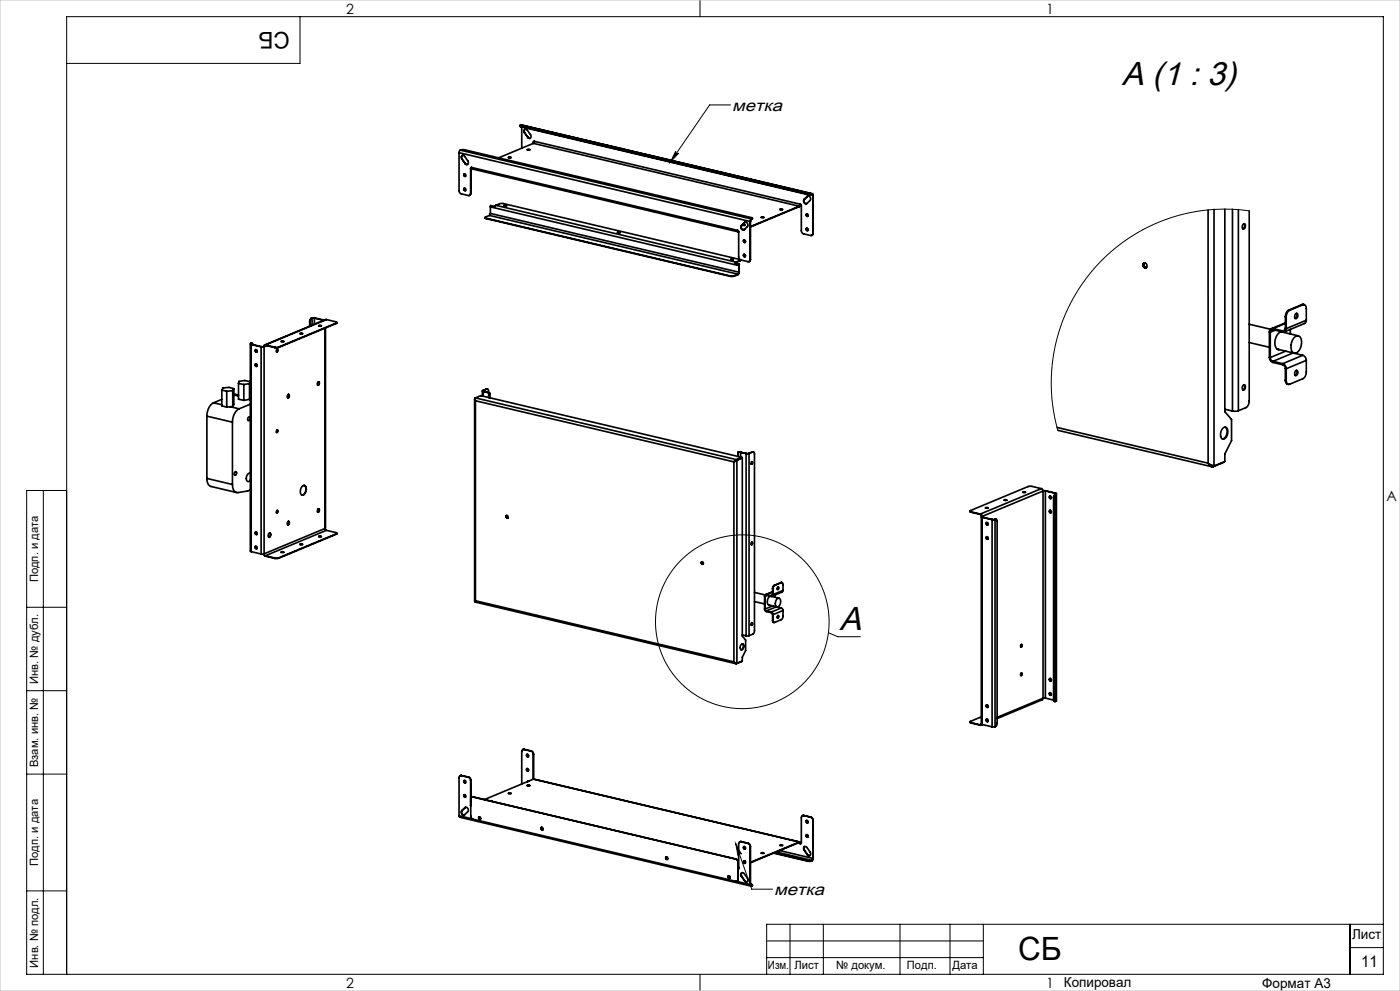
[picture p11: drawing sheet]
<svg xmlns="http://www.w3.org/2000/svg" width="420mm" height="297mm" viewBox="0 0 420 297" stroke-linecap="round" stroke-linejoin="round" font-family="sans-serif">
<defs><g id="words">
<g font-size="10">
<text x="336.5" y="25.3">А (1 : 3)</text>
<text x="251.8" y="188.8">А</text>
</g>
<text font-size="9.6" x="305.4" y="287.8">СБ</text>
<text font-size="6.9" x="86.9" y="9.4" transform="rotate(-180 86.9 9.4)">СБ</text>
<g font-size="5">
<text x="219.7" y="33.1">метка</text>
<text x="232.3" y="268.2">метка</text>
</g>
<text font-size="4.8" x="408.3" y="289.7">11</text>
<g font-size="4.2">
<text x="103.8" y="4.2">2</text>
<text x="313.8" y="4.2">1</text>
<text x="415.9" y="150.2">A</text>
<text x="103.8" y="296.2">2</text>
<text x="313.8" y="296.2">1</text>
</g>
<g font-size="4.1">
<text x="405.6" y="281.5">Лист</text>
<text x="319.2" y="295.9">Копировал</text>
<text x="378.7" y="296">Формат А3</text>
</g>
<g font-size="3.4">
<text x="11.4" y="174.5" transform="rotate(-90 11.4 174.5)">Подп. и дата</text>
<text x="11.4" y="205" transform="rotate(-90 11.4 205)">Инв. № дубл.</text>
<text x="11.4" y="229.9" transform="rotate(-90 11.4 229.9)">Взам. инв. №</text>
<text x="11.4" y="259.5" transform="rotate(-90 11.4 259.5)">Подп. и дата</text>
<text x="11.4" y="290" transform="rotate(-90 11.4 290)">Инв. № подл.</text>
<text x="230.4" y="290.4">Изм.</text>
<text x="238.3" y="290.4">Лист</text>
<text x="250.9" y="290.4">№ докум.</text>
<text x="272.1" y="290.4">Подп.</text>
<text x="285.7" y="290.5">Дата</text>
</g>
</g></defs>
<g fill="none" stroke="#000" stroke-width=".3">
<path d="M90 5v14h-70M210 0v5M219.1 31.5h-6.2l-11.7 17M202.7 45.3a.54 .54 0 0 0 .2 .7 .54 .54 0 0 0 .7-.1l-2.4 2.6zM374.8 63.2l-6.5-.5-6.4 .3-6.5 1.1-6.1 1.8-5.9 2.7-5.6 3.3-5.1 4.1-4.5 4.5-4 5.2-3.2 5.6-2.6 5.9-1.8 6.2-1 6.4-.2 6.5 .6 6.4 1.4 6.3M13 147v145M20 147h-12v145h407v-287h-395v287M8 182h12M248.5 189.6l2.8 1.2h6.8M8 207h12M8 232h12M220.7 252.9l1.7 3.1a.54 .54 0 0 0-.7-.3 .54 .54 0 0 0-.3 .7z"/>
<path d="M220.7 252.9l4.8 13.6h6.3M8 267h12M237 277v15M247 277v15M270 277v15M285 277v15M295 277v15M405 277v15M415 277h-185v15M210 292v5M230 282h65M230 287h65"/>
<path d="M405 284h10"/>
<circle cx="222.7" cy="186.3" r="26"/>
</g>
<path d="M0 0h420v297h-420z" fill="none" stroke="#c0c0c0" stroke-width=".3"/>
<path d="M202.7 45.3a.54 .54 0 0 0 .2 .7 .54 .54 0 0 0 .7-.1l-2.4 2.6zM220.7 252.9l1.7 3.1a.54 .54 0 0 0-.7-.3 .54 .54 0 0 0-.3 .7z" fill="#000"/>
<g fill="none" stroke="#000" stroke-width=".5">
<path d="M155.9 37.7l.4 .3M156.2 37.4l-.3 .2 .4 .3M156.2 37.4l87.5 20.7M156.2 37.4l87.4 20.7M156.3 37.9l86 20.3M156.3 37.9v.1M156.3 38l86 20.3M156.5 38v6.4M157.4 39.8a.6 .6 0 0 1-.1-.9 .6 .6 0 0 1 .9 .1l.9 1.4a.6 .6 0 0 1 .1 .9 .6 .6 0 0 1-.9-.1M157.4 39.8l.9 1.4M157.4 39.8h.1M157.4 39.8l1 1.3"/>
<path d="M157.5 38.7l-.2 .5 .1 .6M137.7 45.8v11.5l.6 .8 2.2 .5a.56 .56 0 0 0 .7-.6M137.7 45.8l87.4 20.6M138.1 45l-.4 .8M138.1 45l1.3-.1 86 20.3 .3 .2-.1 .2M138.1 45l87.3 20.6M138.6 47.7a.6 .6 0 0 1-.1-1 .6 .6 0 0 1 .9 .2l.9 1.3a.6 .6 0 0 1 .1 .9 .6 .6 0 0 1-.9-.1M138.6 47.7l.9 1.3M138.6 47.6v.1M138.6 47.6l1 1.4M138.7 46.6l-.2 .4 .1 .6M139.3 52.1a.44 .44 0 0 0-.1 .5 .44 .44 0 0 0 .4 .3"/>
<path d="M139.3 56.4a.44 .44 0 0 0-.1 .5 .44 .44 0 0 0 .4 .2M139.6 49l.6 .3M139.6 49h-.1M141.2 50.5v7.5M141.3 57.9l-.5 .7M141.3 50.5v7.4M141.3 50.5h-.1M141.3 57.9l-.1 .1M141.4 50.2l-.1 .3M141.5 50.2l-.3 .3M141.5 50.2l.2 .5 79.8 18.8M141.5 50.2l79.8 18.8"/>
<path d="M152.5 47.2l.1-.1a.36 .36 0 0 1 .4-.1 .36 .36 0 0 1 .2 .3zM152.6 47.3h.7M158.2 44.8a.36 .36 0 0 1 .4-.2 .36 .36 0 0 1 .3 .3zM158.2 44.9h.7M158.4 41.1l.7 .3M158.4 41.1l-.1 .1M158.6 44.9l-.1 .1M160 42.7v.3M160 43l-10.4 4.3M160 43l79.8 18.8M160.1 42.6v.3M160.1 42.6l-.1 .1"/>
<path d="M160.2 42.4l-.1 .2M160.3 42.4l-.3 .3M160.3 42.4l-.3 .6M160.3 42.4l79.8 18.8M199.1 47.8l.6 .1M199.1 47.8l.1 .1M199.1 47.8l1.1 .1M199.2 47.8l.4 .1M199.6 47.9h.1M199.6 47.9h.2M199.7 47.9l.3 .1M199.7 47.9v.1"/>
<path d="M199.8 47.9v.1M199.8 47.9l.2 .1M200 48h.1M241.3 59.7a.81 .81 0 0 0-.1 .9 .81 .81 0 0 0 .8 .4M241.3 59.7l-.1 .1M242.2 58.9a.75 .75 0 0 1 .9 .2 .75 .75 0 0 1-.1 1l-.9 .9a.75 .75 0 0 1-.9-.3 .75 .75 0 0 1 0-.9M242.2 58.9l-1 .9M242.3 58.8l-.1 .1M242.3 58.8l-1 .9M242.3 58.2v.1M242.4 58.8h-.1M243 58.3l.9 .3"/>
<path d="M243.4 58.3h-1.1M243.4 58.1l-1.1 .1M243.4 58.1v.2M243.6 58.1h.2l.1 .4M243.6 58.2l.3 .4M243.6 58.1v.1M243.6 58.1h-.2M243.6 58.2l-.2 .1M243.9 58.6v11.3M243.9 58.5v11.4M243.9 58.5v.1M145.5 65.2l.4 .3"/>
<path d="M145.9 65.4l73.2 17.3M145.9 65.4v.1M145.9 65.5l73.2 17.3M146.8 64.6l-1.3 .5 .4 .3M146.8 64.6l74.6 17.6M147.1 64l-.3 .6M147.1 62l74.6 17.6M147.1 64l74.6 17.6M147.1 62v2M148.8 61.5l-.3 .4-1.3-.3-.1 .4M148.8 61.5l1.3-.5h1l70.6 16.7 .4 .2-.2 .2M148.8 61.5l72 17.1"/>
<path d="M151.2 61.6h.1a.36 .36 0 0 1 .3-.2 .36 .36 0 0 1 .3 .3zM151.2 61.7h.7M185.2 69.7l.1-.1a.36 .36 0 0 1 .3-.1 .36 .36 0 0 1 .3 .3zM185.2 69.8h.8M219.2 77.7h.1a.36 .36 0 0 1 .4-.2 .36 .36 0 0 1 .2 .3zM219.3 77.8h.7M220.8 78.6l-.3 .3 1.3 .3M220.8 78.7l-.2 .2M220.8 78.6v.1M221.3 69l.3 .5M221.3 69.1l.3 .3M221.4 69.3h.2"/>
<path d="M221.6 69.5v7.8l.5 .6 2.3 .5a.56 .56 0 0 0 .7-.6M221.7 79.6v2M221.8 79.2l-.1 .4M221.8 79.2v.4M221.8 79.6h-.1M221.8 79.6v1.9M221.9 78.1l-1.1 .5M221.9 78.1v.1M221.9 78.2l-1.1 .5M222.1 77.9l-.2 .3M222.4 67.6a.76 .76 0 0 0 0 .9 .76 .76 0 0 0 .9 .3M222.4 67.6h.1a.81 .81 0 0 0-.1 .8 .81 .81 0 0 0 .8 .5"/>
<path d="M222.7 67.4h.1a.36 .36 0 0 1 .4-.2 .36 .36 0 0 1 .2 .3zM222.8 67.5h.7M223.2 71.9a.44 .44 0 0 0-.1 .5 .44 .44 0 0 0 .4 .3M223.2 76.2a.44 .44 0 0 0-.1 .5 .44 .44 0 0 0 .4 .2M223.3 68.8l-.2 .1M223.5 66.7h-.1a.75 .75 0 0 1 .9 .3 .75 .75 0 0 1-.1 .9l-.9 .9M223.5 66.7l-1.1 .9M223.5 68.6l-.7 .3M223.6 66.6l-.1 .1M225.1 66.4v11.4M225.1 77.7l-.4 .7M225.1 66.4v11.3"/>
<path d="M225.1 66.4h.1M225.1 77.7v.1M225.4 65.6l-.3 .8M225.4 65.8l-.3 .6M225.4 65.6v.2M225.6 65.6v.1M225.6 65.6h-.2M225.6 65.7l-.2 .1M225.7 65.4l-.1 .3M228.4 65.1v-.1a.36 .36 0 0 1 .4-.1 .36 .36 0 0 1 .3 .3zM228.4 65.2h.7M234 62.7h.1a.36 .36 0 0 1 .3-.2 .36 .36 0 0 1 .3 .3z"/>
<path d="M234 62.8h.7M239.8 61.8v.1M239.8 61.8l-14.7 6.1M239.8 61.9l-14.7 6.1M240.1 61.2l.3 .5 .1 7.7 .4 .6 2.3 .6a.56 .56 0 0 0 .7-.7M240.1 61.2l-.3 .6M240.1 61.2l-.3 .7M242 64.1a.44 .44 0 0 0-.1 .5 .44 .44 0 0 0 .4 .2M242 68.4a.44 .44 0 0 0-.1 .4 .44 .44 0 0 0 .4 .3M243.9 69.9l-.4 .7M243.9 69.9h.1M343 78.9a.76 .76 0 0 1 1.1 .4 .76 .76 0 0 1-.6 1l-.6-.6z"/>
<path d="M343.2 78.8a.88 .88 0 0 0-.1 .9 .88 .88 0 0 0 .8 .6l-.5-.2-.4-.5zM343.4 78.8l-.2 .8 .8 .6M362.4 62.9v75.9M364.2 62.8v76.9M367.5 62.7v60.7l2 2.3v6.4l-2 4v2.2l-3.3 1.4M369.7 62.7v60.5M371.5 62.8v60.3M373 67.2l.1-.1a.76 .76 0 0 1 .5 .8 .76 .76 0 0 1-.8 .6l-.2-.5zM373.2 67a1.06 1.06 0 0 1-.4 1.6M374.8 63.2v57a2.26 2.26 0 0 1-1 2l-2.3 .9M90 99.9h.1a.36 .36 0 0 1 .3-.2 .36 .36 0 0 1 .3 .3zM92.9 96.4h.1"/>
<path d="M92.9 96.4v1.4M93 96.4v1.3M93.4 95.4l-.5 1M93.4 95.4h.1M93.5 95.4l-.5 1M93.5 95.3l.1 .1M93.5 95.3l-.1 .1M93.6 95.4h-.1M93.6 95.4v2.1M94.3 95.3l-.7 .1M94.3 95.3l2.9 .7M94.3 95.3v1.9"/>
<path d="M94.4 95.3h-.9M94.4 95.3l2.8 .7M94.4 95.3h-.1M95.6 97.6l.1-.1a.36 .36 0 0 1 .4-.1 .36 .36 0 0 1 .3 .3zM95.7 97.7h.7M97.5 98.3v60.1M97.6 98.3l-.1 60.1M97.9 95.8l3 .7 .2 .1-.2 .2M97.9 95.8l-18.5 7.6M97.9 95.8l-18.3 7.6M100.9 96.8l-17.3 7.2M100.9 96.8v.1"/>
<path d="M100.9 96.9l-17.3 7.2M101.1 96.6l-.2 .3M219.1 82.7v.1M220.3 82.8h-1.2M220.3 82.6l-1.2 .1M220.3 82.6v.2M221.4 82.2v.1M221.4 82.2l-1.1 .4M221.4 82.3l-1.1 .5M221.7 81.6l-.3 .6M221.8 81.5l-.4 .8M221.8 81.5l-.1 .1"/>
<path d="M374.8 97.2l6.3 1.5M380.8 99.5l.3 .1M380.8 99.5v7.6M381.1 99.6v7.6M381.9 98.5a.9 .9 0 0 0-1.1 1M381.9 98.8a.67 .67 0 0 0-.8 .8M381.9 98.5l2.9 .7M381.9 98.5v.3M381.9 98.8l2.9 .7M382.5 99l-1.4 .6M384.4 99.4l5.1 1.2M384.7 99.5a1.76 1.76 0 0 0-1.9 1.6 2.98 2.98 0 0 0 .5 3.6l.5 .1"/>
<path d="M384.8 99.2v.3M384.8 99.5l.2 .1M385.5 98.9l-.7 .3M385.6 98.4a.67 .67 0 0 1-.8 .8M385.6 96.8l-4.2 1.7M385.6 94.9l.3 .1M385.6 98.4l.3 .1M385.6 94.9v3.5M385.6 96.9l-3.7 1.6M385.9 98.5a.9 .9 0 0 1-1.1 1M385.9 95v3.5M386.6 92.9a2.25 2.25 0 0 0-1 2"/>
<path d="M386.6 92.9l.3 .1M386.9 93a2.26 2.26 0 0 0-1 2M387.1 98.7v1.4M388.7 94.1l.2-.2a.76 .76 0 0 1 .4 .9 .76 .76 0 0 1-.8 .6l-.1-.5zM388.9 93.9a1.09 1.09 0 0 1-.3 1.5M390.6 91.3h.7M390.6 91.3h.3M390.6 91.3l-4 1.6M390.9 91.3a.89 .89 0 0 1 1 1.2v3.5M390.9 91.3l-4 1.7M391.9 96l-.5 .9-6.1 2.6M391.9 96l-6 2.5"/>
<path d="M66.6 116.9l1.4 .4M66.6 116.9v4.7l1.4 .4M66.6 119.7l-2.5 1M68 117.3v4.7M69.8 117.1l-1.8 .2M69.8 117.1v4.7M70.2 118.2l1.3 .2M70.2 116.5l-1.5-.4-1.8 .2-.3 .6M70.2 116.5l-.4 .6M70.2 116.5v4.7l-.4 .6M70.2 118.4l1.3 .3M71.5 114.9v4.8l1.6 .3"/>
<path d="M71.5 114.9l1.6 .3M73.1 115.2v4.8M74.9 119.7l-1.8 .3M74.9 115l-1.8 .2M74.9 115v4.7M74.9 119.5h.2M75 119.2l.1 .1M75 114.4l-.1 5.3M75 114.4l-1.6-.4-1.7 .3-.2 .6M75 114.4l-.1 .6M75.1 103.1v62.1l.3 .1M75.2 103l-.1 .1 .3 .1"/>
<path d="M75.2 103h.1M75.3 103l.1 .2M75.3 103v.2M75.4 102.9h.2M75.4 102.9l-.2 .1M75.4 102.9h.1M75.4 103.2l2.9 .7M75.4 103.2v62.1M75.4 103.2l3 .7M75.4 103.2h.1M75.5 102.9h.2l.2 .4M75.5 102.9l-.2 .1"/>
<path d="M76.7 104.8a.44 .44 0 0 0-.1 .5 .44 .44 0 0 0 .4 .2M76.7 109a.44 .44 0 0 0-.1 .5 .44 .44 0 0 0 .4 .3M78.3 103.9v62.1M78.4 103.9h-.1M79.1 103.9h-.7M79.1 103.9h.1M79.2 103.9h-.9M79.2 103.9v62.1M79.6 103.4l-.3 .1-.2 .4M79.6 103.5l-.4 .4M79.6 103.5l2.8 .7M79.6 103.4l2.8 .7"/>
<path d="M79.6 103.4v.1M80 103.6l-.8 .3M82.4 104.1v.1M83 104.8l.1-.1a.34 .34 0 0 1 .3 .5 .34 .34 0 0 1-.5 .1zM83.2 104.7v.4l-.2 .4M83.6 104l-1.2 .1M83.6 104.1l-1.2 .1M83.6 104v.1M84.4 102.3v-.1a.36 .36 0 0 1 .4-.1 .36 .36 0 0 1 .3 .3zM84.4 102.4h.7M86.4 118.3l.1-.1a.5 .5 0 0 1 .3 .6 .5 .5 0 0 1-.6 .4zM86.6 118.2l.1 .5-.4 .5"/>
<path d="M90 100h.7M95.4 114.5l.1-.1a.5 .5 0 0 1 .3 .6 .5 .5 0 0 1-.5 .4zM95.6 114.4l.1 .5-.4 .6M142.4 119.7v60.5M142.5 119.4l-.1 .3 .2 .4M142.5 119.4h.1M142.5 119.7l.1 .2M142.6 119.3l-.1 .1M142.6 119.3v.8M142.6 119.3l78.3 18.5M142.6 119.3l1.6-.7 78.4 18.5M144.7 117.2v1.5"/>
<path d="M144.8 117l-.1 .2 .3 .1M144.8 117l.1 .1M144.9 117.1l.1 .2M144.9 117.1l.1 1.6M145 117.3l1.6 .4M145 117.3h.1M145 117.3l1.7 .4M146 116.6h.3M146 116.6h.1M146 116.6l-1.2 .4M146.1 116.6l.4 .2 .1 .8M146.1 116.6l-1.2 .5"/>
<path d="M146.6 117.7l.1 .2M146.6 117.7v1.4M146.7 117.7l.2 .1-.1 .2M146.7 117.7h-.1M146.7 117.9l.1 .1M146.7 117.9v1.3M146.8 118v1.2M146.9 117.8v1.4M373 115.5l.1-.2a.76 .76 0 0 1 .5 .9 .76 .76 0 0 1-.8 .6l-.1-.8zM373.2 115.3a1.06 1.06 0 0 1-.4 1.5M374.8 102.6l6 1.5M380.8 107.1a1.57 1.57 0 0 0 1.1 1.5"/>
<path d="M380.8 107.1l.3 .1M381.1 107.2a1.18 1.18 0 0 0 .8 1.1M381.9 108.3v.3M381.9 108.6l2.9 .7M381.9 108.3l2.9 .7M383.2 104.6l5.1 1.2M383.5 104.7h-.2M384.8 109a1.58 1.58 0 0 1 1.1 1.5M384.8 109.3a1.18 1.18 0 0 1 .8 1.1M384.8 109v.3M385.6 113.9a1.02 1.02 0 0 0 .9 1.3M385.6 110.4v3.5"/>
<path d="M385.6 110.4l.3 .1M385.6 113.9l.3 .1M385.7 105.2l-4.6 2M385.9 110.5v3.5M387.7 105.7l.2 .1M387.9 105.8l-6 2.5M387.9 105.8l2.9 .7M388.4 101a1.25 1.25 0 0 1 1.6-.1 1.25 1.25 0 0 1 .5 1.4 3.3 3.3 0 0 1-2.1 3.6 2.21 2.21 0 0 1-1-3.1l.4-1.1zM388.7 111.2l.2-.2a.76 .76 0 0 1 .4 .9 .76 .76 0 0 1-.8 .6l-.1-.5zM388.9 111a1.09 1.09 0 0 1-.3 1.5M390.8 106.5a1.57 1.57 0 0 1 1.1 1.5M390.8 106.5l-6 2.5"/>
<path d="M391.9 108v3.5a2.25 2.25 0 0 1-1 2l-4 1.7a.89 .89 0 0 1-1-1.2M391.9 108l-6 2.5M62.1 124.7l7.6 1.8M62.1 124.7v18.7M64.1 120.7a4.4 4.4 0 0 0-2 4M64.1 120.7l2.5 .6M69.1 121.9l2.6 .6M69.7 126.5v18.7M69.8 121.8l-1.8 .2M71.7 122.5a4.4 4.4 0 0 0-2 4M74.5 125.1l.1-.1a.54 .54 0 0 1 .4 .6 .54 .54 0 0 1-.6 .4l-.1-.4zM75.1 121.1l-3.4 1.4"/>
<path d="M83 128.9l.1-.1a.34 .34 0 0 1 .3 .5 .34 .34 0 0 1-.5 .2zM83.2 128.8v.5l-.2 .3M142.6 120.1l77.6 18.3M142.6 120.1v60M220.2 138.4v60M220.3 138.4h-.1M220.9 137.8l-.7 .6M220.9 137.9l-.6 .5M220.9 137.8v.1M221.1 137.9l-.9 .5M221.1 137.9l-.8 .5M221.1 137.9v60.9"/>
<path d="M221.4 135.6v1.2M221.4 137.7h.1M221.4 135.6h.1M221.5 135.6v1.2M221.5 137.7h.1M222.2 135.6h-.7M222.2 135.6l1.6 .4M222.2 135.6v1.4M222.2 137.4h.1M222.3 135.5l-.9 .1M222.3 135.5l1.6 .4M222.3 135.5l-.1 .1"/>
<path d="M222.6 137.1l-1.7 .7M222.6 137.1v.1M222.7 137.2v53.5l1 1.1v3.2l-1 2v1.1l-1.6 .7M222.7 137.2l-1.6 .7M222.7 137.2l-1.8 .7M223.8 136v54.6M223.9 135.9l-.1 .1M224.6 135.9h-.7M224.6 135.9h.1M224.7 135.9l-.9 .1M224.7 135.9v54.6M225.4 138.4h.1a.34 .34 0 0 1 .3 .4 .34 .34 0 0 1-.5 .2z"/>
<path d="M225.6 138.3l.1 .5-.3 .3M225.7 135.4h.3M225.7 135.4l-1.1 .5M225.7 135.4h.1M225.8 135.4l.4 .1 .1 .5v53l-.3 .9-1.3 .6M225.8 135.4l-1.1 .5M317.1 128.1l45.3 10.7M317.4 129l46.1 10.9M362.4 138.8l1.8 .9M362.4 138.8a1.44 1.44 0 0 0 1.6 1.1M362.8 139l.4 .4 .8 .2v.3M363.2 139.4l1 .3"/>
<path d="M363.9 139.6h.1M367 128.2a.9 .9 0 0 1 1.1 0 .9 .9 0 0 1 .3 1.1 1.8 1.8 0 0 1-1.7 2.2 2.33 2.33 0 0 1 .3-3.3zM367.2 138.4l-3.2 1.5M367.5 122.6l2.2 .6M367.6 128a2.24 2.24 0 0 1-.9 3.6M371.5 123.1l-1.8 .1M62.1 143.4a2.28 2.28 0 0 0 1.2 2.4l7.7 1.8M62.1 143.4l7.6 1.8M69.7 145.2a1.92 1.92 0 0 0 1.7 2.4l2.9-.4 .8-.5M70.5 141.5l.1-.1a.54 .54 0 0 1 .4 .6 .54 .54 0 0 1-.6 .4l-.1-.4zM75.1 141.9a1.36 1.36 0 0 0-1.2 .9 1.36 1.36 0 0 0 .2 1.4l.5 .1 .5-.4M76.7 159.4a.44 .44 0 0 0-.1 .5 .44 .44 0 0 0 .4 .3"/>
<path d="M80.7 159.8a.55 .55 0 0 1 .6 .4 .55 .55 0 0 1-.3 .7l-.1 .1a.61 .61 0 0 1-.5-.5 .61 .61 0 0 1 .3-.7zM80.9 159.7a.83 .83 0 0 1-.3 1.3M83 153.1l.1-.1a.34 .34 0 0 1 .3 .4 .34 .34 0 0 1-.5 .2zM83.2 153v.4l-.2 .3M86.4 156.3h.1a.5 .5 0 0 1 .3 .5 .5 .5 0 0 1-.6 .4zM86.6 156.2l.1 .5-.4 .6M90.6 145.8a.76 .76 0 0 1 1.1-.2 .76 .76 0 0 1 .2 1 1.32 1.32 0 0 1-1.5 1.7 2.09 2.09 0 0 1 .2-2.5zM91.3 145.5a1.8 1.8 0 0 1-.7 2.9M95.4 152.6l.1-.1a.5 .5 0 0 1 .3 .6 .5 .5 0 0 1-.5 .4zM95.6 152.5l.1 .5-.4 .5M97.5 158.4l.4 .5M97.5 158.4l-18.3 7.6"/>
<path d="M97.9 158.9l3 .7 .2 .2-.2 .2M97.9 158.9l-18.3 7.7M100.9 160v.1M100.9 160l-17.3 7.2M101.1 159.8l-.2 .3M152 154.5l.3 .8-.4-.4zM291 153.2l.3 .3M291.3 153.5l2.8 .7M291.3 153.4v.1M291.3 153.4l2.8 .7M294.1 154.1l.5 .7M294.1 154.2l.4 .6"/>
<path d="M294.1 154.1v.1M294.4 154.9v62.1l.2 .1M294.5 154.8l-.1 .1 .2 .1M294.5 154.8h.1M294.6 154.8v.2M294.6 155v62.1M294.6 155l3.1 .7M295.6 152.2l.1-.1a.36 .36 0 0 1 .4-.1 .36 .36 0 0 1 .2 .3zM295.7 152.3h.7M296 156.6a.44 .44 0 0 0-.1 .5 .44 .44 0 0 0 .4 .2M297.6 155.7v62.1M297.7 155.7h-.1"/>
<path d="M298.4 155.7h-.7M298.4 155.7h.1M298.5 155.7h-.9M298.5 155.7v62.1M298.5 155.6h.3M298.5 155.6l-.1 .1M298.5 155.6h.1M298.6 155.6h.1M298.6 155.6l.4 .1 .1 .5v60.5l-.2 .8-.4 .3M298.6 155.6l-.1 .1M298.6 155.6l-.2 .1M301.2 149.8h.1a.36 .36 0 0 1 .4-.2 .36 .36 0 0 1 .3 .3z"/>
<path d="M301.3 149.9h.7M306.9 147.5v-.1a.36 .36 0 0 1 .4-.1 .36 .36 0 0 1 .3 .3zM306.9 147.6h.7M312.4 146.4l.5 .8M312.4 146.4l-3-.7-.9 .1-17.5 7.3 .3 .3M312.4 146.4l-18.3 7.7M312.9 147.2l-18.3 7.6M312.9 147.2v62.1M313.6 147.1l-.7 .1M313.6 147.1v62.1M313.6 147.1l3 .7M313.7 147.1h-.8"/>
<path d="M313.7 147.1h-.1M313.7 147.1l3 .7M315 148.7a.44 .44 0 0 0-.1 .4 .44 .44 0 0 0 .4 .3M315 152.9a.44 .44 0 0 0-.1 .5 .44 .44 0 0 0 .4 .3M316.1 149.1h.1M316.1 149.1v60.5M316.2 149.1v60.5M316.6 148.1l-.5 1M316.6 148.1h.1M316.6 147.8l.1 .3M316.6 147.8v.3M316.7 147.8l.2 .1-.1 .2"/>
<path d="M316.7 147.8h-.1M316.7 148.1l-.5 1M316.7 148.1h-.1M316.7 148.1h.1M316.8 148.1h-.1M316.8 148.1v62.1M316.9 148l-.1 62.2M75.4 165.3l2.9 .7M76.7 163.7a.44 .44 0 0 0-.1 .5 .44 .44 0 0 0 .4 .3M79.1 166l.5 .7M79.2 166h-.9M79.2 166l.4 .6"/>
<path d="M79.6 166.6l2.8 .6M79.6 166.7l2.8 .7M79.6 166.6v.1M82.4 167.2v.2M83.6 167.2h-1.2M83.6 167.3l-1.2 .1M83.6 167.2v.1M84.4 165.5v-.1a.36 .36 0 0 1 .4-.1 .36 .36 0 0 1 .3 .3zM84.4 165.5h.7M90 163.1h.1a.36 .36 0 0 1 .3-.2 .36 .36 0 0 1 .3 .3zM90 163.2h.7M95.6 160.8l.1-.1a.36 .36 0 0 1 .4-.1 .36 .36 0 0 1 .3 .3z"/>
<path d="M95.7 160.9h.7M100.9 160.1l-17.3 7.2M210.5 168.4l.1-.1a.44 .44 0 0 0-.1 .5 .44 .44 0 0 0 .4 .3l-.4-.3zM210.6 168.3v.4l.3 .4M225.4 162.6l.1-.1a.34 .34 0 0 1 .3 .4 .34 .34 0 0 1-.5 .2zM225.6 162.5l.1 .4-.3 .3M226.3 177.5l3.2 .8M229.4 178.7h.1M229.4 178.7v3.8M229.5 178.7v3.8M229.9 178.2l-.4 .1-.1 .4M229.9 178.4l-.4 .3"/>
<path d="M229.9 178.4l3.8 .9M229.9 178.2l1.5 .3M229.9 178.2v.2M230.2 178.4l-.7 .3M231.3 178.7a1.51 1.51 0 0 0-.5 2.6M231.4 178.5v.2M231.4 178.7l.1 .1M231.7 178.4l-.3 .1M231.8 178.2l-.4 .3M231.8 177.3l-2.2 .9M231.8 176.4l.1 .1M231.8 178.2h.1"/>
<path d="M231.8 176.4v1.8M231.8 177.4l-1.9 .8M231.9 178.2l-.2 .4-.3 .1M231.9 176.5v1.7M232.3 175.4l-.5 1M232.3 175.4l.1 .1M232.4 175.5l-.5 1M232.5 178.3v.7M233.2 179.5a.7 .7 0 0 1 .9 0 .7 .7 0 0 1 .1 .9 1.11 1.11 0 0 1-1.3 1.4 1.86 1.86 0 0 1 .3-2.3zM233.3 176l.1-.1a.34 .34 0 0 1 .2 .5 .34 .34 0 0 1-.4 .2zM233.4 175.9l.1 .4-.3 .4M234.3 174.6h.3"/>
<path d="M234.3 174.6h.1M234.3 174.6l-2 .8M234.4 174.6l.5 .3v2M234.4 174.6l-2 .9M234.9 176.9l-.2 .5-3.1 1.3M234.9 176.9l-3 1.3M296 160.8a.44 .44 0 0 0-.1 .5 .44 .44 0 0 0 .4 .3M142.6 180v.4l78.1 18.5M142.6 180l-.2 .1 .2 .1M142.6 180l77.6 18.4M142.6 180.1v.2M220.2 198.4l.9 .4"/>
<path d="M220.2 198.4l.3 .4 .4 .1M220.4 198.5l.5 .3M220.5 198.7l.4 .1M220.9 198.7l.1 .1M220.9 198.8v.1M221 198.8h.1M222.4 193.1a.53 .53 0 0 1 .7 .1 .53 .53 0 0 1 0 .7 .61 .61 0 0 1-.2 .7 .61 .61 0 0 1-.8-.1v-.9zM222.6 198.2l-1.7 .7M222.7 190.3l1.1 .3M222.7 193a1.12 1.12 0 0 1-.4 1.7M224.7 190.5l-.9 .1M225.4 186.7l.1-.1a.34 .34 0 0 1 .3 .5 .34 .34 0 0 1-.5 .2z"/>
<path d="M225.6 186.6l.1 .4-.3 .4M226.3 180.3l3.1 .7M229.4 182.5l.1 .5 .4 .3M229.4 182.5h.1M229.5 182.5l.4 .6M229.9 183.1v.2M229.9 183.3l1.5 .3M229.9 183.1l1.5 .4M230.6 181.3l2.5 .6M230.7 181.3h-.1M231.4 183.5l.3 .2 .2 .5M231.4 183.6l.4 .6"/>
<path d="M231.4 183.5v.1M231.8 185.9l.1 .5 .3 .2M231.8 184.2v1.7M231.8 184.2h.1M231.8 185.9l.1 .1M231.8 181.6l-2.3 .9M231.9 184.2v1.8M232.8 181.8l.1 .1M232.9 181.9l-3 1.2M232.9 181.9l1.5 .3M233.3 184.5h.1a.34 .34 0 0 1 .2 .4 .34 .34 0 0 1-.4 .2zM233.4 184.5l.1 .4-.3 .3"/>
<path d="M234.4 182.2l.3 .3 .2 .5M234.4 182.2l-3 1.3M234.9 183v1.9l-.3 .7-2.3 1-.3-.1-.1-.5M234.9 183l-3 1.2M306.3 193.2h.1a.34 .34 0 0 1 .2 .4 .34 .34 0 0 1-.4 .2zM306.4 193.2l.1 .4-.2 .3M291 216.4l.3 .3M291.3 216.6v.1M291.3 216.6l2.8 .6M291.3 216.7l2.8 .7M294.1 217.2v.2M294.4 214.8l-3.4 1.5 .3 .3"/>
<path d="M294.5 217.1l-.4 .1M294.6 217.1l-.5 .3M294.6 217.1l3 .7M294.8 217.2l-.4 .1M296 211.2a.44 .44 0 0 0-.1 .5 .44 .44 0 0 0 .4 .3M296 215.5a.44 .44 0 0 0-.1 .5 .44 .44 0 0 0 .4 .3M296.4 216.1l-.2 .1M296.4 211.5l-.3 .4M296.5 211.7l-.4 .2M298.5 217.8h-.9M306.3 201.8l.1-.1a.34 .34 0 0 1 .2 .4 .34 .34 0 0 1-.4 .2zM306.4 201.7l.1 .4-.2 .4"/>
<path d="M312.9 209.3l-.2 .4-13.6 5.7M312.9 209.3l-13.8 5.7M313.6 209.2l-.7 .1M313.6 209.2l2.5 .6M315 203.3a.44 .44 0 0 0-.1 .5 .44 .44 0 0 0 .4 .3M315 207.6a.44 .44 0 0 0-.1 .5 .44 .44 0 0 0 .4 .3M316.1 209.6l.1 .4 .3 .2M316.1 209.6h.1M316.2 209.6v.2a.39 .39 0 0 0 .2 .4 .39 .39 0 0 0 .4 0M138.4 232.4a.56 .56 0 0 0-.7 .7v11.4M138.4 232.4l2.1 .5M138.5 232.4l-.4 .1"/>
<path d="M138.5 232.4l2.1 .5M138.5 232.4h-.1M139.3 233.9a.44 .44 0 0 0-.1 .5 .44 .44 0 0 0 .4 .2M139.3 238.2a.44 .44 0 0 0-.1 .4 .44 .44 0 0 0 .4 .3M140.5 232.9l.5 .4 .2 .6M140.6 232.9l.5 .4 .2 .6M140.6 232.9h-.1M141.2 233.9v7.4M141.3 233.9v5.4M141.3 233.9h-.1M141.9 238.9a.56 .56 0 0 0-.7 .6v5.2l.7 .8 78.8 18.6a.56 .56 0 0 0 .7-.6M141.9 238.9h-.3"/>
<path d="M141.9 238.9l78.9 18.5M152.5 237.7h.1a.36 .36 0 0 1 .4-.2 .36 .36 0 0 1 .2 .3zM152.6 237.8h.7M157.2 224.6a.56 .56 0 0 0-.7 .6v9.8M157.2 224.6l2.1 .5M157.3 224.6h-.4M157.3 224.6l2.1 .5M157.3 224.6h-.1M158.1 226a.44 .44 0 0 0-.1 .5 .44 .44 0 0 0 .4 .3M158.1 230.3a.44 .44 0 0 0-.1 .5 .44 .44 0 0 0 .4 .3M158.2 235.4v-.1a.36 .36 0 0 1 .4-.1 .36 .36 0 0 1 .3 .3zM158.2 235.5h.7"/>
<path d="M158.6 234.1l-.3 .1 .2-.1M159.3 225.1l.5 .4 .2 .6M159.4 225.1l.5 .3 .2 .6M159.4 225.1h-.1M160 226.1v7.4M160 233.5l79.9 18.8M160 233.5l-14.7 6.1M160.1 226l-.1 .1M160.1 233.5h-.1M160.1 226v7.5M160.1 233.5h.1M160.2 233.5h-.2"/>
<path d="M137.7 244.5l.3 .4 87.3 20.7M137.7 244.5l4 .9M138.6 242.9a.81 .81 0 0 0 0 .9 .81 .81 0 0 0 .7 .4M138.6 242.9v.1M139.5 242.1a.75 .75 0 0 1 .9 .2 .75 .75 0 0 1-.1 1l-.9 .9a.75 .75 0 0 1-.9-.3 .75 .75 0 0 1 .1-.9M139.5 242.1l-.9 .9M139.6 242l-.1 .1M139.6 242l-1 .9M139.7 242h-.1M141.2 241.3v.3M141.2 241.3h.1M143.8 244.8a.44 .44 0 0 0-.1 .5 .44 .44 0 0 0 .4 .2"/>
<path d="M143.8 244.8v.4l.3 .3M147 240l.7 .1h-.4M162.5 247.9v.5l.3 .3a.44 .44 0 0 1-.4-.3 .44 .44 0 0 1 .1-.4M199.9 256.8a.44 .44 0 0 0-.1 .5 .44 .44 0 0 0 .4 .2M199.9 256.8v.4l.3 .3M220.8 257.4l.6 1M220.8 257.4l.5 .4 .2 .6M221.4 258.4v5.1M221.5 258.4h-.1M221.5 258.4v5.1M221.5 259.9h.1M221.6 259.9l-.1 .1"/>
<path d="M222.3 252.3a.56 .56 0 0 0-.7 .6l-.1 7.7M222.3 252.3l2.1 .5M222.3 252.2l-.4 .1M222.3 252.2v.1M222.3 252.2l2.2 .5M223.1 258.1h.4l-.3-.1a.44 .44 0 0 0-.1 .4 .44 .44 0 0 0 .4 .3M223.2 253.7a.44 .44 0 0 0-.1 .5 .44 .44 0 0 0 .4 .2M224.4 252.8l.5 .3 .2 .6M224.5 252.7l.4 .4 .2 .6M224.5 252.7l-.1 .1M225.1 253.7v11.4M225.1 253.7h.1"/>
<path d="M228.4 255.6a.36 .36 0 0 1 .4-.2 .36 .36 0 0 1 .3 .3zM228.4 255.7h.7M232.1 255.7l10.2 2.4M232.3 255.6l10 2.4M232.9 255.3l10.7 2.6M233.9 254.9l10 2.4M234 253.3l.1-.1a.36 .36 0 0 1 .3-.1 .36 .36 0 0 1 .3 .3zM234 253.4h.7M239.3 252.7l.8 .1M239.8 252.3l.2 .1 .2 .4M239.8 252.5l.3 .3M239.8 252.3l-14.7 6.1"/>
<path d="M239.8 252.3v.2M239.8 252.5l-14.7 6.1M240.2 252.8h.1M240.2 252.8h-.1M241.1 244.4a.56 .56 0 0 0-.7 .7v7.4l-.3 .3M241.1 244.4l2.1 .5M241.1 244.4h-.4M241.1 244.4h.1M241.1 244.4l2.2 .5M241.2 254.8a.6 .6 0 0 1 0-.9 .6 .6 0 0 1 .9 .1l.9 1.4a.6 .6 0 0 1 .1 .9 .6 .6 0 0 1-.9-.1M241.2 254.8l1 1.4M241.3 254.8h-.1"/>
<path d="M241.3 254.8l1 1.3M241.4 253.7l-.3 .5 .2 .6M242 245.9a.44 .44 0 0 0-.1 .4 .44 .44 0 0 0 .4 .3M242 250.1a.44 .44 0 0 0-.1 .5 .44 .44 0 0 0 .4 .3M242.3 256.1l.6 .3M242.3 256.1l-.1 .1M242.3 258v.1M243.2 244.9l.5 .4 .2 .6M243.3 244.9l.5 .3 .1 .6M243.3 244.9h-.1M243.4 257.9l-1.1 .1M243.4 258l-1.1 .1"/>
<path d="M243.4 257.9v.1M243.6 257.9h-.2M243.6 257.9v.1M243.6 258h-.2M243.9 257.3l-.3 .6M243.9 245.9v11.4M243.9 257.2l-.3 .8M243.9 245.8v.1M243.9 257.2v.1M243.9 245.8v11.4M219 263.2l-.4-.3v-.4a.44 .44 0 0 0-.1 .5 .44 .44 0 0 0 .4 .2M221 264.1l4.1 1"/>
<path d="M221.5 263.5l-.5 .6M221.5 263.5h-.1M221.6 260.1l-.1 .1M222.4 262.7a.6 .6 0 0 1 0-1 .6 .6 0 0 1 .9 .1l.9 1.4a.6 .6 0 0 1 .1 .9 .6 .6 0 0 1-.9-.1M222.4 262.7l1 1.3M222.5 262.6l-.1 .1M222.5 262.6l1 1.4M222.6 261.5l-.3 .5 .2 .6M223.5 264l.6 .3M223.5 264h-.1M225.1 265.1l.1 .4h.2M225.1 265.1l.3 .3"/>
<path d="M225.1 264.9l.6 .2-.1 .3M225.1 265.1h.1M225.2 265.4h.2M225.4 265.4v.1M225.6 265.4h-.2M225.6 265.4v.1M225.6 265.5h-.2M225.7 265.2l-.1 .3"/>
<circle cx="139.5" cy="56.8" r=".37"/>
<circle cx="139.5" cy="52.5" r=".37"/>
<circle cx="223.3" cy="76.6" r=".37"/>
<circle cx="223.3" cy="72.3" r=".37"/>
<circle cx="242.2" cy="64.5" r=".37"/>
<circle cx="242.2" cy="68.8" r=".37"/>
<circle cx="76.8" cy="105.1" r=".37"/>
<circle cx="76.8" cy="109.4" r=".37"/>
<circle cx="76.9" cy="159.8" r=".37"/>
<circle cx="152.1" cy="154.9" r=".37"/>
<circle cx="296.1" cy="156.9" r=".37"/>
<circle cx="315.1" cy="149" r=".36"/>
<circle cx="315.1" cy="153.3" r=".36"/>
<circle cx="76.9" cy="164.1" r=".37"/>
<circle cx="210.7" cy="168.8" r=".37"/>
<circle cx="296.1" cy="161.2" r=".37"/>
<circle cx="296.2" cy="211.6" r=".37"/>
<circle cx="296.2" cy="215.9" r=".37"/>
<circle cx="315.1" cy="208" r=".36"/>
<circle cx="315.1" cy="203.7" r=".36"/>
<circle cx="139.5" cy="238.6" r=".36"/>
<circle cx="139.5" cy="234.3" r=".36"/>
<circle cx="158.2" cy="226.4" r=".37"/>
<circle cx="158.2" cy="230.7" r=".37"/>
<circle cx="143.9" cy="245.2" r=".37"/>
<circle cx="162.6" cy="248.3" r=".37"/>
<circle cx="200" cy="257.2" r=".37"/>
<circle cx="223.3" cy="258.3" r=".36"/>
<circle cx="223.3" cy="254" r=".36"/>
<circle cx="242.1" cy="246.2" r=".37"/>
<circle cx="242.1" cy="250.5" r=".37"/>
<circle cx="218.7" cy="262.8" r=".37"/>
</g>
<use href="#words"/>
</svg>
